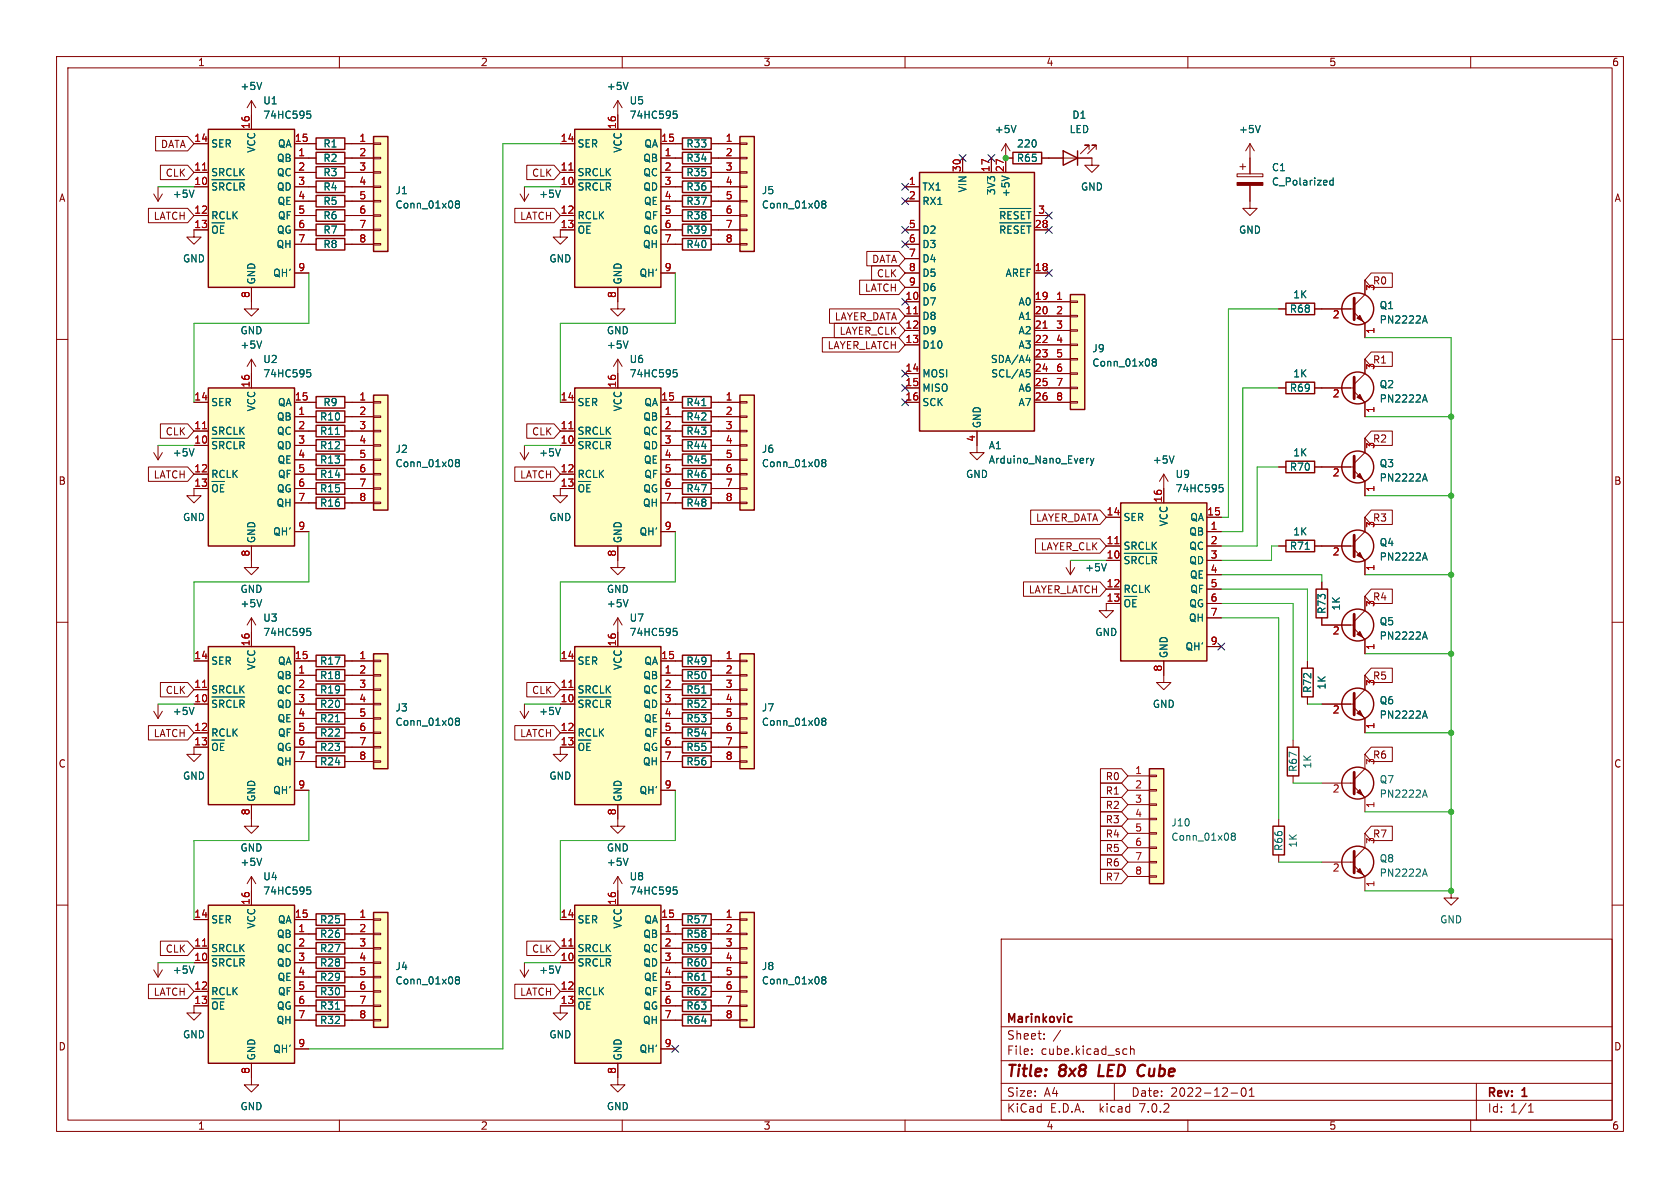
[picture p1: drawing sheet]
<svg xmlns="http://www.w3.org/2000/svg" width="297mm" height="210mm" viewBox="0 0 297 210" stroke-linecap="round" stroke-linejoin="round" font-family="sans-serif">
<defs><g id="words">
<g font-size="2.8" fill="#840000">
<text x="178" y="190.8">Title:</text>
<text x="187.4" y="190.8">8x8</text>
<text x="194.9" y="190.8">LED Cube</text>
</g>
<g font-size="2.1" fill="#840000">
<text x="178" y="183.9">Sheet:</text>
<text x="178" y="181.1">Marinkovic</text>
<text x="186.2" y="183.9">/</text>
<text x="178" y="186.6">File:</text>
<text x="184" y="186.6">cube.kicad_sch</text>
<text x="178" y="196.8">KiCad</text>
<text x="178" y="194">Size:</text>
<text x="184.6" y="194">A4</text>
<text x="185.7" y="196.8">E.D.A.</text>
<text x="194.4" y="196.8">kicad</text>
<text x="200" y="194">Date:</text>
<text x="201.5" y="196.8">7.0.2</text>
<text x="206.9" y="194">2022-12-01</text>
<text x="263" y="194.2">Rev:</text>
<text x="263" y="196.8">Id:</text>
<text x="267" y="196.8">1/1</text>
<text x="269.2" y="194.2">1</text>
</g>
<g font-size="1.8" fill="#840000">
<text x="35" y="11.8">1</text>
<text x="85" y="11.8">2</text>
<text x="135" y="11.8">3</text>
<text x="185" y="11.8">4</text>
<text x="235" y="11.8">5</text>
<text x="285" y="11.8">6</text>
<text x="28.3" y="26.3">DATA</text>
<text x="10.4" y="35.8">A</text>
<text x="29.2" y="31.4">CLK</text>
<text x="93.9" y="31.4">CLK</text>
<text x="285.4" y="35.8">A</text>
<text x="27" y="39">LATCH</text>
<text x="91.8" y="39">LATCH</text>
<text x="154" y="46.6">DATA</text>
<text x="152.8" y="51.7">LATCH</text>
<text x="154.9" y="49.2">CLK</text>
<text x="242.7" y="50.4">R0</text>
<text x="147.5" y="56.8">LAYER_DATA</text>
<text x="148.3" y="59.3">LAYER_CLK</text>
<text x="146.2" y="61.9">LAYER_LATCH</text>
<text x="242.7" y="64.4">R1</text>
<text x="29.2" y="77.1">CLK</text>
<text x="93.9" y="77.1">CLK</text>
<text x="242.7" y="78.4">R2</text>
<text x="10.3" y="85.8">B</text>
<text x="27" y="84.7">LATCH</text>
<text x="91.8" y="84.7">LATCH</text>
<text x="285.3" y="85.8">B</text>
<text x="183" y="92.4">LAYER_DATA</text>
<text x="242.7" y="92.4">R3</text>
<text x="183.9" y="97.4">LAYER_CLK</text>
<text x="181.7" y="105.1">LAYER_LATCH</text>
<text x="242.7" y="106.3">R4</text>
<text x="29.2" y="122.8">CLK</text>
<text x="93.9" y="122.8">CLK</text>
<text x="242.7" y="120.3">R5</text>
<text x="27" y="130.5">LATCH</text>
<text x="91.8" y="130.5">LATCH</text>
<text x="10.3" y="135.8">C</text>
<text x="242.7" y="134.3">R6</text>
<text x="285.3" y="135.8">C</text>
<text x="195.4" y="143.2">R2</text>
<text x="195.4" y="138.1">R0</text>
<text x="195.4" y="140.6">R1</text>
<text x="195.4" y="148.2">R4</text>
<text x="195.4" y="145.7">R3</text>
<text x="242.7" y="148.2">R7</text>
<text x="195.4" y="155.9">R7</text>
<text x="195.4" y="153.3">R6</text>
<text x="195.4" y="150.8">R5</text>
<text x="29.2" y="168.6">CLK</text>
<text x="93.9" y="168.6">CLK</text>
<text x="27" y="176.2">LATCH</text>
<text x="91.8" y="176.2">LATCH</text>
<text x="10.3" y="185.8">D</text>
<text x="285.3" y="185.8">D</text>
<text x="35" y="199.8">1</text>
<text x="85" y="199.8">2</text>
<text x="135" y="199.8">3</text>
<text x="185" y="199.8">4</text>
<text x="235" y="199.8">5</text>
<text x="285" y="199.8">6</text>
</g>
<g font-size="1.8" fill="#006464">
<text x="42.5" y="16.1">+5V</text>
<text x="107.2" y="16.1">+5V</text>
<text x="46.5" y="18.6">U1</text>
<text x="46.5" y="21.1">74HC595</text>
<text x="111.2" y="18.6">U5</text>
<text x="111.2" y="21.1">74HC595</text>
<text x="175.8" y="23.7">+5V</text>
<text x="189" y="23.7">LED</text>
<text x="189.5" y="21.1">D1</text>
<text x="219" y="23.7">+5V</text>
<text x="37.3" y="26.2">SER</text>
<text x="45.3" y="27.1" transform="rotate(-90 45.3 27.1)">VCC</text>
<text x="48.8" y="28.8">QB</text>
<text x="49" y="26.2">QA</text>
<text x="57.1" y="26.2">R1</text>
<text x="57.1" y="28.8">R2</text>
<text x="102.1" y="26.2">SER</text>
<text x="110" y="27.1" transform="rotate(-90 110 27.1)">VCC</text>
<text x="113.6" y="28.8">QB</text>
<text x="113.8" y="26.2">QA</text>
<text x="121.3" y="26.2">R33</text>
<text x="121.3" y="28.8">R34</text>
<text x="179.7" y="28.8">R65</text>
<text x="179.7" y="26.2">220</text>
<text x="30.5" y="35.1">+5V</text>
<text x="37.3" y="34.5">~{SRCLR}</text>
<text x="37.3" y="31.3">SRCLK</text>
<text x="48.8" y="31.3">QC</text>
<text x="48.8" y="33.8">QD</text>
<text x="57.1" y="33.8">R4</text>
<text x="57.1" y="31.3">R3</text>
<text x="69.9" y="34.5">J1</text>
<text x="95.3" y="35.1">+5V</text>
<text x="102.1" y="34.5">~{SRCLR}</text>
<text x="102.1" y="31.3">SRCLK</text>
<text x="113.6" y="31.3">QC</text>
<text x="113.6" y="33.8">QD</text>
<text x="121.3" y="31.3">R35</text>
<text x="121.3" y="33.8">R36</text>
<text x="134.6" y="34.5">J5</text>
<text x="163.1" y="33.8">TX1</text>
<text x="171" y="34.1" transform="rotate(-90 171 34.1)">VIN</text>
<text x="176.1" y="34.6" transform="rotate(-90 176.1 34.6)">3V3</text>
<text x="178.6" y="35" transform="rotate(-90 178.6 35)">+5V</text>
<text x="191" y="33.8">GND</text>
<text x="224.8" y="30.4">C1</text>
<text x="224.8" y="33">C_Polarized</text>
<text x="37.3" y="38.9">RCLK</text>
<text x="48.8" y="41.5">QG</text>
<text x="49" y="36.4">QE</text>
<text x="49" y="38.9">QF</text>
<text x="57.1" y="36.4">R5</text>
<text x="57.1" y="41.5">R7</text>
<text x="57.1" y="38.9">R6</text>
<text x="69.9" y="37">Conn_01x08</text>
<text x="102.1" y="38.9">RCLK</text>
<text x="113.6" y="41.5">QG</text>
<text x="113.7" y="36.4">QE</text>
<text x="113.8" y="38.9">QF</text>
<text x="121.3" y="38.9">R38</text>
<text x="121.3" y="41.5">R39</text>
<text x="121.3" y="36.4">R37</text>
<text x="134.6" y="37">Conn_01x08</text>
<text x="163.1" y="36.4">RX1</text>
<text x="163.1" y="41.5">D2</text>
<text x="176.5" y="39.5">~{RESET}</text>
<text x="219" y="41.5">GND</text>
<text x="32.3" y="46.5">GND</text>
<text x="37.3" y="42.1">~{OE}</text>
<text x="48.8" y="44">QH</text>
<text x="57.1" y="44">R8</text>
<text x="97.1" y="46.5">GND</text>
<text x="102.1" y="42.1">~{OE}</text>
<text x="113.5" y="44">QH</text>
<text x="121.3" y="44">R40</text>
<text x="163.1" y="44">D3</text>
<text x="163.1" y="46.5">D4</text>
<text x="176.5" y="42.1">~{RESET}</text>
<text x="45.3" y="50.3" transform="rotate(-90 45.3 50.3)">GND</text>
<text x="48.2" y="49.1">QH'</text>
<text x="110" y="50.3" transform="rotate(-90 110 50.3)">GND</text>
<text x="112.9" y="49.1">QH'</text>
<text x="163.1" y="49.1">D5</text>
<text x="163.1" y="51.6">D6</text>
<text x="177.6" y="49.1">AREF</text>
<text x="228.6" y="52.9">1K</text>
<text x="42.5" y="59.2">GND</text>
<text x="107.2" y="59.2">GND</text>
<text x="163.1" y="54.2">D7</text>
<text x="163.1" y="56.7">D8</text>
<text x="163.1" y="59.2">D9</text>
<text x="179.9" y="54.2">A0</text>
<text x="179.9" y="56.7">A1</text>
<text x="179.9" y="59.2">A2</text>
<text x="228" y="55.4">R68</text>
<text x="243.8" y="54.8">Q1</text>
<text x="243.8" y="57.3">PN2222A</text>
<text x="42.5" y="61.8">+5V</text>
<text x="46.5" y="64.3">U2</text>
<text x="107.2" y="61.8">+5V</text>
<text x="111.2" y="64.3">U6</text>
<text x="163.1" y="61.8">D10</text>
<text x="175" y="64.3">SDA/A4</text>
<text x="179.9" y="61.8">A3</text>
<text x="193" y="62.4">J9</text>
<text x="193" y="65">Conn_01x08</text>
<text x="37.3" y="71.9">SER</text>
<text x="46.5" y="66.9">74HC595</text>
<text x="49" y="71.9">QA</text>
<text x="57.1" y="71.9">R9</text>
<text x="102.1" y="71.9">SER</text>
<text x="111.2" y="66.9">74HC595</text>
<text x="113.8" y="71.9">QA</text>
<text x="121.3" y="71.9">R41</text>
<text x="163.1" y="66.9">MOSI</text>
<text x="163.1" y="69.4">MISO</text>
<text x="163.1" y="71.9">SCK</text>
<text x="175.1" y="66.9">SCL/A5</text>
<text x="179.9" y="69.4">A6</text>
<text x="179.9" y="71.9">A7</text>
<text x="228" y="69.4">R69</text>
<text x="228.6" y="66.9">1K</text>
<text x="243.8" y="68.8">Q2</text>
<text x="243.8" y="71.3">PN2222A</text>
<text x="37.3" y="77">SRCLK</text>
<text x="45.3" y="72.8" transform="rotate(-90 45.3 72.8)">VCC</text>
<text x="48.8" y="74.5">QB</text>
<text x="48.8" y="77">QC</text>
<text x="56.5" y="77">R11</text>
<text x="56.5" y="74.5">R10</text>
<text x="102.1" y="77">SRCLK</text>
<text x="110" y="72.8" transform="rotate(-90 110 72.8)">VCC</text>
<text x="113.6" y="74.5">QB</text>
<text x="113.6" y="77">QC</text>
<text x="121.3" y="74.5">R42</text>
<text x="121.3" y="77">R43</text>
<text x="173.5" y="75.7" transform="rotate(-90 173.5 75.7)">GND</text>
<text x="30.5" y="80.8">+5V</text>
<text x="37.3" y="80.2">~{SRCLR}</text>
<text x="48.8" y="79.6">QD</text>
<text x="49" y="82.1">QE</text>
<text x="56.5" y="82.1">R13</text>
<text x="56.5" y="79.6">R12</text>
<text x="69.9" y="80.2">J2</text>
<text x="69.9" y="82.7">Conn_01x08</text>
<text x="95.3" y="80.8">+5V</text>
<text x="102.1" y="80.2">~{SRCLR}</text>
<text x="113.6" y="79.6">QD</text>
<text x="113.7" y="82.1">QE</text>
<text x="121.3" y="82.1">R45</text>
<text x="121.3" y="79.6">R44</text>
<text x="134.6" y="80.2">J6</text>
<text x="134.6" y="82.7">Conn_01x08</text>
<text x="174.7" y="79.6">A1</text>
<text x="174.7" y="82.1">Arduino_Nano_Every</text>
<text x="203.7" y="82.1">+5V</text>
<text x="228" y="83.4">R70</text>
<text x="228.6" y="80.8">1K</text>
<text x="243.8" y="82.7">Q3</text>
<text x="37.3" y="84.6">RCLK</text>
<text x="37.3" y="87.8">~{OE}</text>
<text x="48.8" y="89.7">QH</text>
<text x="48.8" y="87.2">QG</text>
<text x="49" y="84.6">QF</text>
<text x="56.5" y="89.7">R16</text>
<text x="56.5" y="84.6">R14</text>
<text x="56.5" y="87.2">R15</text>
<text x="102.1" y="84.6">RCLK</text>
<text x="102.1" y="87.8">~{OE}</text>
<text x="113.5" y="89.7">QH</text>
<text x="113.6" y="87.2">QG</text>
<text x="113.8" y="84.6">QF</text>
<text x="121.3" y="89.7">R48</text>
<text x="121.3" y="84.6">R46</text>
<text x="121.3" y="87.2">R47</text>
<text x="170.7" y="84.6">GND</text>
<text x="207.8" y="84.6">U9</text>
<text x="207.8" y="87.2">74HC595</text>
<text x="243.8" y="85.3">PN2222A</text>
<text x="32.3" y="92.3">GND</text>
<text x="48.2" y="94.8">QH'</text>
<text x="97.1" y="92.3">GND</text>
<text x="112.9" y="94.8">QH'</text>
<text x="198.6" y="92.3">SER</text>
<text x="206.6" y="93.2" transform="rotate(-90 206.6 93.2)">VCC</text>
<text x="210.1" y="94.8">QB</text>
<text x="210.3" y="92.3">QA</text>
<text x="228.6" y="94.8">1K</text>
<text x="45.3" y="96" transform="rotate(-90 45.3 96)">GND</text>
<text x="110" y="96" transform="rotate(-90 110 96)">GND</text>
<text x="191.8" y="101.2">+5V</text>
<text x="198.6" y="100.5">~{SRCLR}</text>
<text x="198.6" y="97.3">SRCLK</text>
<text x="210.1" y="97.3">QC</text>
<text x="210.1" y="99.9">QD</text>
<text x="228" y="97.3">R71</text>
<text x="243.8" y="96.7">Q4</text>
<text x="243.8" y="99.3">PN2222A</text>
<text x="42.5" y="107.5">+5V</text>
<text x="42.5" y="105">GND</text>
<text x="107.2" y="107.5">+5V</text>
<text x="107.2" y="105">GND</text>
<text x="198.6" y="105">RCLK</text>
<text x="210.1" y="107.5">QG</text>
<text x="210.2" y="102.4">QE</text>
<text x="210.3" y="105">QF</text>
<text x="237" y="108" transform="rotate(-90 237 108)">1K</text>
<text x="46.5" y="110">U3</text>
<text x="46.5" y="112.6">74HC595</text>
<text x="111.2" y="110">U7</text>
<text x="111.2" y="112.6">74HC595</text>
<text x="193.6" y="112.6">GND</text>
<text x="198.6" y="108.1">~{OE}</text>
<text x="210.1" y="110">QH</text>
<text x="234.5" y="108.6" transform="rotate(-90 234.5 108.6)">R73</text>
<text x="243.8" y="110.7">Q5</text>
<text x="243.8" y="113.2">PN2222A</text>
<text x="37.3" y="117.7">SER</text>
<text x="45.3" y="118.6" transform="rotate(-90 45.3 118.6)">VCC</text>
<text x="49" y="117.7">QA</text>
<text x="56.5" y="117.7">R17</text>
<text x="102.1" y="117.7">SER</text>
<text x="110" y="118.6" transform="rotate(-90 110 118.6)">VCC</text>
<text x="113.8" y="117.7">QA</text>
<text x="121.3" y="117.7">R49</text>
<text x="206.6" y="116.3" transform="rotate(-90 206.6 116.3)">GND</text>
<text x="209.5" y="115.1">QH'</text>
<text x="37.3" y="125.9">~{SRCLR}</text>
<text x="37.3" y="122.7">SRCLK</text>
<text x="48.8" y="120.2">QB</text>
<text x="48.8" y="122.7">QC</text>
<text x="48.8" y="125.3">QD</text>
<text x="56.5" y="122.7">R19</text>
<text x="56.5" y="120.2">R18</text>
<text x="56.5" y="125.3">R20</text>
<text x="69.9" y="125.9">J3</text>
<text x="102.1" y="125.9">~{SRCLR}</text>
<text x="102.1" y="122.7">SRCLK</text>
<text x="113.6" y="120.2">QB</text>
<text x="113.6" y="122.7">QC</text>
<text x="113.6" y="125.3">QD</text>
<text x="121.3" y="122.7">R51</text>
<text x="121.3" y="120.2">R50</text>
<text x="121.3" y="125.3">R52</text>
<text x="134.6" y="125.9">J7</text>
<text x="203.7" y="125.3">GND</text>
<text x="232" y="122.6" transform="rotate(-90 232 122.6)">R72</text>
<text x="234.5" y="122" transform="rotate(-90 234.5 122)">1K</text>
<text x="243.8" y="124.7">Q6</text>
<text x="30.5" y="126.6">+5V</text>
<text x="37.3" y="130.4">RCLK</text>
<text x="49" y="127.8">QE</text>
<text x="49" y="130.4">QF</text>
<text x="56.5" y="130.4">R22</text>
<text x="56.5" y="127.8">R21</text>
<text x="69.9" y="128.5">Conn_01x08</text>
<text x="95.3" y="126.6">+5V</text>
<text x="102.1" y="130.4">RCLK</text>
<text x="113.7" y="127.8">QE</text>
<text x="113.8" y="130.4">QF</text>
<text x="121.3" y="127.8">R53</text>
<text x="121.3" y="130.4">R54</text>
<text x="134.6" y="128.5">Conn_01x08</text>
<text x="243.8" y="127.2">PN2222A</text>
<text x="32.3" y="138">GND</text>
<text x="37.3" y="133.5">~{OE}</text>
<text x="48.8" y="135.4">QH</text>
<text x="48.8" y="132.9">QG</text>
<text x="56.5" y="135.4">R24</text>
<text x="56.5" y="132.9">R23</text>
<text x="97.1" y="138">GND</text>
<text x="102.1" y="133.5">~{OE}</text>
<text x="113.5" y="135.4">QH</text>
<text x="113.6" y="132.9">QG</text>
<text x="121.3" y="135.4">R56</text>
<text x="121.3" y="132.9">R55</text>
<text x="229.4" y="136.5" transform="rotate(-90 229.4 136.5)">R67</text>
<text x="232" y="135.9" transform="rotate(-90 232 135.9)">1K</text>
<text x="45.3" y="141.7" transform="rotate(-90 45.3 141.7)">GND</text>
<text x="48.2" y="140.5">QH'</text>
<text x="110" y="141.7" transform="rotate(-90 110 141.7)">GND</text>
<text x="112.9" y="140.5">QH'</text>
<text x="243.8" y="138.6">Q7</text>
<text x="243.8" y="141.2">PN2222A</text>
<text x="207" y="146.2">J10</text>
<text x="207" y="148.8">Conn_01x08</text>
<text x="229.4" y="149.9" transform="rotate(-90 229.4 149.9)">1K</text>
<text x="42.5" y="150.7">GND</text>
<text x="42.5" y="153.2">+5V</text>
<text x="46.5" y="155.8">U4</text>
<text x="107.2" y="150.7">GND</text>
<text x="107.2" y="153.2">+5V</text>
<text x="111.2" y="155.8">U8</text>
<text x="226.9" y="150.5" transform="rotate(-90 226.9 150.5)">R66</text>
<text x="243.8" y="152.6">Q8</text>
<text x="243.8" y="155.1">PN2222A</text>
<text x="46.5" y="158.3">74HC595</text>
<text x="111.2" y="158.3">74HC595</text>
<text x="37.3" y="163.4">SER</text>
<text x="45.3" y="164.3" transform="rotate(-90 45.3 164.3)">VCC</text>
<text x="48.8" y="165.9">QB</text>
<text x="49" y="163.4">QA</text>
<text x="56.5" y="165.9">R26</text>
<text x="56.5" y="163.4">R25</text>
<text x="102.1" y="163.4">SER</text>
<text x="110" y="164.3" transform="rotate(-90 110 164.3)">VCC</text>
<text x="113.6" y="165.9">QB</text>
<text x="113.8" y="163.4">QA</text>
<text x="121.3" y="163.4">R57</text>
<text x="121.3" y="165.9">R58</text>
<text x="254.5" y="163.4">GND</text>
<text x="30.5" y="172.3">+5V</text>
<text x="37.3" y="171.6">~{SRCLR}</text>
<text x="37.3" y="168.5">SRCLK</text>
<text x="48.8" y="168.5">QC</text>
<text x="48.8" y="171">QD</text>
<text x="49" y="173.5">QE</text>
<text x="56.5" y="168.5">R27</text>
<text x="56.5" y="171">R28</text>
<text x="56.5" y="173.5">R29</text>
<text x="69.9" y="171.6">J4</text>
<text x="95.3" y="172.3">+5V</text>
<text x="102.1" y="171.6">~{SRCLR}</text>
<text x="102.1" y="168.5">SRCLK</text>
<text x="113.6" y="168.5">QC</text>
<text x="113.6" y="171">QD</text>
<text x="113.7" y="173.5">QE</text>
<text x="121.3" y="173.5">R61</text>
<text x="121.3" y="171">R60</text>
<text x="121.3" y="168.5">R59</text>
<text x="134.6" y="171.6">J8</text>
<text x="37.3" y="176.1">RCLK</text>
<text x="37.3" y="179.2">~{OE}</text>
<text x="48.8" y="178.6">QG</text>
<text x="49" y="176.1">QF</text>
<text x="56.5" y="176.1">R30</text>
<text x="56.5" y="178.6">R31</text>
<text x="69.9" y="174.2">Conn_01x08</text>
<text x="102.1" y="176.1">RCLK</text>
<text x="102.1" y="179.2">~{OE}</text>
<text x="113.6" y="178.6">QG</text>
<text x="113.8" y="176.1">QF</text>
<text x="121.3" y="176.1">R62</text>
<text x="121.3" y="178.6">R63</text>
<text x="134.6" y="174.2">Conn_01x08</text>
<text x="32.3" y="183.7">GND</text>
<text x="48.8" y="181.2">QH</text>
<text x="56.5" y="181.2">R32</text>
<text x="97.1" y="183.7">GND</text>
<text x="113.5" y="181.2">QH</text>
<text x="121.3" y="181.2">R64</text>
<text x="45.3" y="187.5" transform="rotate(-90 45.3 187.5)">GND</text>
<text x="48.2" y="186.2">QH'</text>
<text x="110" y="187.5" transform="rotate(-90 110 187.5)">GND</text>
<text x="112.9" y="186.2">QH'</text>
<text x="42.5" y="196.4">GND</text>
<text x="107.2" y="196.4">GND</text>
</g>
<g font-size="1.8" fill="#a90000">
<text x="44.2" y="22.9" transform="rotate(-90 44.2 22.9)">16</text>
<text x="109" y="22.9" transform="rotate(-90 109 22.9)">16</text>
<text x="34.3" y="25.1">14</text>
<text x="52.1" y="25.1">15</text>
<text x="52.7" y="27.7">1</text>
<text x="63.5" y="25.1">1</text>
<text x="63.5" y="27.7">2</text>
<text x="99.1" y="25.1">14</text>
<text x="116.8" y="25.1">15</text>
<text x="117.4" y="27.7">1</text>
<text x="128.2" y="25.1">1</text>
<text x="128.2" y="27.7">2</text>
<text x="34.3" y="32.8">10</text>
<text x="34.3" y="30.2">11</text>
<text x="52.7" y="30.2">2</text>
<text x="52.7" y="32.8">3</text>
<text x="52.7" y="35.3">4</text>
<text x="63.5" y="30.2">3</text>
<text x="63.5" y="32.8">4</text>
<text x="63.5" y="35.3">5</text>
<text x="99.1" y="32.8">10</text>
<text x="99.1" y="30.2">11</text>
<text x="117.4" y="30.2">2</text>
<text x="117.4" y="32.8">3</text>
<text x="117.4" y="35.3">4</text>
<text x="128.2" y="30.2">3</text>
<text x="128.2" y="32.8">4</text>
<text x="128.2" y="35.3">5</text>
<text x="160.6" y="32.8">1</text>
<text x="160.6" y="35.3">2</text>
<text x="169.9" y="30.5" transform="rotate(-90 169.9 30.5)">30</text>
<text x="175" y="30.5" transform="rotate(-90 175 30.5)">17</text>
<text x="177.5" y="30.5" transform="rotate(-90 177.5 30.5)">27</text>
<text x="34.3" y="37.8">12</text>
<text x="34.3" y="40.4">13</text>
<text x="52.7" y="37.8">5</text>
<text x="52.7" y="40.4">6</text>
<text x="63.5" y="37.8">6</text>
<text x="63.5" y="40.4">7</text>
<text x="99.1" y="37.8">12</text>
<text x="99.1" y="40.4">13</text>
<text x="117.4" y="37.8">5</text>
<text x="117.4" y="40.4">6</text>
<text x="128.2" y="37.8">6</text>
<text x="128.2" y="40.4">7</text>
<text x="160.6" y="40.4">5</text>
<text x="182.9" y="40.4">28</text>
<text x="183.5" y="37.8">3</text>
<text x="52.7" y="42.9">7</text>
<text x="63.5" y="42.9">8</text>
<text x="117.4" y="42.9">7</text>
<text x="128.2" y="42.9">8</text>
<text x="160.6" y="42.9">6</text>
<text x="160.6" y="45.5">7</text>
<text x="44.2" y="52.7" transform="rotate(-90 44.2 52.7)">8</text>
<text x="52.7" y="48">9</text>
<text x="109" y="52.7" transform="rotate(-90 109 52.7)">8</text>
<text x="117.4" y="48">9</text>
<text x="160" y="53.1">10</text>
<text x="160.6" y="48">8</text>
<text x="160.6" y="50.5">9</text>
<text x="182.9" y="48">18</text>
<text x="182.9" y="53.1">19</text>
<text x="186.7" y="53.1">1</text>
<text x="243.2" y="51.5" transform="rotate(-90 243.2 51.5)">3</text>
<text x="160" y="55.6">11</text>
<text x="160" y="58.2">12</text>
<text x="182.9" y="55.6">20</text>
<text x="182.9" y="58.2">21</text>
<text x="186.7" y="55.6">2</text>
<text x="186.7" y="58.2">3</text>
<text x="235.6" y="56.5">2</text>
<text x="243.2" y="59.1" transform="rotate(-90 243.2 59.1)">1</text>
<text x="160" y="60.7">13</text>
<text x="160" y="65.8">14</text>
<text x="182.9" y="60.7">22</text>
<text x="182.9" y="63.2">23</text>
<text x="182.9" y="65.8">24</text>
<text x="186.7" y="60.7">4</text>
<text x="186.7" y="63.2">5</text>
<text x="186.7" y="65.8">6</text>
<text x="243.2" y="65.4" transform="rotate(-90 243.2 65.4)">3</text>
<text x="34.3" y="70.9">14</text>
<text x="44.2" y="68.6" transform="rotate(-90 44.2 68.6)">16</text>
<text x="52.1" y="70.9">15</text>
<text x="63.5" y="70.9">1</text>
<text x="99.1" y="70.9">14</text>
<text x="109" y="68.6" transform="rotate(-90 109 68.6)">16</text>
<text x="116.8" y="70.9">15</text>
<text x="128.2" y="70.9">1</text>
<text x="160" y="68.3">15</text>
<text x="160" y="70.9">16</text>
<text x="182.9" y="68.3">25</text>
<text x="182.9" y="70.9">26</text>
<text x="186.7" y="68.3">7</text>
<text x="186.7" y="70.9">8</text>
<text x="235.6" y="70.5">2</text>
<text x="34.3" y="75.9">11</text>
<text x="52.7" y="73.4">1</text>
<text x="52.7" y="75.9">2</text>
<text x="63.5" y="73.4">2</text>
<text x="63.5" y="75.9">3</text>
<text x="99.1" y="75.9">11</text>
<text x="117.4" y="73.4">1</text>
<text x="117.4" y="75.9">2</text>
<text x="128.2" y="73.4">2</text>
<text x="128.2" y="75.9">3</text>
<text x="243.2" y="73.1" transform="rotate(-90 243.2 73.1)">1</text>
<text x="34.3" y="78.5">10</text>
<text x="34.3" y="83.6">12</text>
<text x="52.7" y="78.5">3</text>
<text x="52.7" y="81">4</text>
<text x="52.7" y="83.6">5</text>
<text x="63.5" y="78.5">4</text>
<text x="63.5" y="81">5</text>
<text x="63.5" y="83.6">6</text>
<text x="99.1" y="78.5">10</text>
<text x="99.1" y="83.6">12</text>
<text x="117.4" y="78.5">3</text>
<text x="117.4" y="81">4</text>
<text x="117.4" y="83.6">5</text>
<text x="128.2" y="78.5">4</text>
<text x="128.2" y="81">5</text>
<text x="128.2" y="83.6">6</text>
<text x="172.5" y="78.1" transform="rotate(-90 172.5 78.1)">4</text>
<text x="243.2" y="79.4" transform="rotate(-90 243.2 79.4)">3</text>
<text x="34.3" y="86.1">13</text>
<text x="52.7" y="86.1">6</text>
<text x="52.7" y="88.6">7</text>
<text x="63.5" y="86.1">7</text>
<text x="63.5" y="88.6">8</text>
<text x="99.1" y="86.1">13</text>
<text x="117.4" y="86.1">6</text>
<text x="117.4" y="88.6">7</text>
<text x="128.2" y="86.1">7</text>
<text x="128.2" y="88.6">8</text>
<text x="205.5" y="88.9" transform="rotate(-90 205.5 88.9)">16</text>
<text x="235.6" y="84.5">2</text>
<text x="243.2" y="87" transform="rotate(-90 243.2 87)">1</text>
<text x="52.7" y="93.7">9</text>
<text x="117.4" y="93.7">9</text>
<text x="195.6" y="91.2">14</text>
<text x="213.4" y="91.2">15</text>
<text x="214" y="93.7">1</text>
<text x="243.2" y="93.4" transform="rotate(-90 243.2 93.4)">3</text>
<text x="44.2" y="98.5" transform="rotate(-90 44.2 98.5)">8</text>
<text x="109" y="98.5" transform="rotate(-90 109 98.5)">8</text>
<text x="195.6" y="98.8">10</text>
<text x="195.6" y="96.3">11</text>
<text x="214" y="96.3">2</text>
<text x="214" y="98.8">3</text>
<text x="214" y="101.3">4</text>
<text x="235.6" y="98.4">2</text>
<text x="243.2" y="101" transform="rotate(-90 243.2 101)">1</text>
<text x="195.6" y="103.9">12</text>
<text x="195.6" y="106.4">13</text>
<text x="214" y="103.9">5</text>
<text x="214" y="106.4">6</text>
<text x="243.2" y="107.3" transform="rotate(-90 243.2 107.3)">3</text>
<text x="214" y="109">7</text>
<text x="235.6" y="112.4">2</text>
<text x="34.3" y="116.6">14</text>
<text x="44.2" y="114.3" transform="rotate(-90 44.2 114.3)">16</text>
<text x="52.1" y="116.6">15</text>
<text x="52.7" y="119.1">1</text>
<text x="63.5" y="116.6">1</text>
<text x="63.5" y="119.1">2</text>
<text x="99.1" y="116.6">14</text>
<text x="109" y="114.3" transform="rotate(-90 109 114.3)">16</text>
<text x="116.8" y="116.6">15</text>
<text x="117.4" y="119.1">1</text>
<text x="128.2" y="116.6">1</text>
<text x="128.2" y="119.1">2</text>
<text x="205.5" y="118.8" transform="rotate(-90 205.5 118.8)">8</text>
<text x="214" y="114">9</text>
<text x="243.2" y="115" transform="rotate(-90 243.2 115)">1</text>
<text x="34.3" y="124.2">10</text>
<text x="34.3" y="121.7">11</text>
<text x="52.7" y="121.7">2</text>
<text x="52.7" y="124.2">3</text>
<text x="63.5" y="121.7">3</text>
<text x="63.5" y="124.2">4</text>
<text x="99.1" y="124.2">10</text>
<text x="99.1" y="121.7">11</text>
<text x="117.4" y="121.7">2</text>
<text x="117.4" y="124.2">3</text>
<text x="128.2" y="121.7">3</text>
<text x="128.2" y="124.2">4</text>
<text x="243.2" y="121.3" transform="rotate(-90 243.2 121.3)">3</text>
<text x="34.3" y="129.3">12</text>
<text x="34.3" y="131.8">13</text>
<text x="52.7" y="126.7">4</text>
<text x="52.7" y="129.3">5</text>
<text x="52.7" y="131.8">6</text>
<text x="63.5" y="126.7">5</text>
<text x="63.5" y="129.3">6</text>
<text x="63.5" y="131.8">7</text>
<text x="99.1" y="129.3">12</text>
<text x="99.1" y="131.8">13</text>
<text x="117.4" y="126.7">4</text>
<text x="117.4" y="129.3">5</text>
<text x="117.4" y="131.8">6</text>
<text x="128.2" y="126.7">5</text>
<text x="128.2" y="129.3">6</text>
<text x="128.2" y="131.8">7</text>
<text x="235.6" y="126.4">2</text>
<text x="243.2" y="128.9" transform="rotate(-90 243.2 128.9)">1</text>
<text x="52.7" y="134.4">7</text>
<text x="63.5" y="134.4">8</text>
<text x="117.4" y="134.4">7</text>
<text x="128.2" y="134.4">8</text>
<text x="200.6" y="136.9">1</text>
<text x="243.2" y="135.3" transform="rotate(-90 243.2 135.3)">3</text>
<text x="52.7" y="139.4">9</text>
<text x="117.4" y="139.4">9</text>
<text x="200.6" y="139.4">2</text>
<text x="200.6" y="142">3</text>
<text x="235.6" y="140.3">2</text>
<text x="243.2" y="142.9" transform="rotate(-90 243.2 142.9)">1</text>
<text x="44.2" y="144.2" transform="rotate(-90 44.2 144.2)">8</text>
<text x="109" y="144.2" transform="rotate(-90 109 144.2)">8</text>
<text x="200.6" y="144.5">4</text>
<text x="200.6" y="147.1">5</text>
<text x="200.6" y="149.6">6</text>
<text x="243.2" y="149.3" transform="rotate(-90 243.2 149.3)">3</text>
<text x="200.6" y="152.1">7</text>
<text x="200.6" y="154.7">8</text>
<text x="235.6" y="154.3">2</text>
<text x="44.2" y="160" transform="rotate(-90 44.2 160)">16</text>
<text x="109" y="160" transform="rotate(-90 109 160)">16</text>
<text x="243.2" y="156.9" transform="rotate(-90 243.2 156.9)">1</text>
<text x="34.3" y="167.4">11</text>
<text x="34.3" y="162.3">14</text>
<text x="52.1" y="162.3">15</text>
<text x="52.7" y="164.8">1</text>
<text x="52.7" y="167.4">2</text>
<text x="63.5" y="162.3">1</text>
<text x="63.5" y="164.8">2</text>
<text x="63.5" y="167.4">3</text>
<text x="99.1" y="167.4">11</text>
<text x="99.1" y="162.3">14</text>
<text x="116.8" y="162.3">15</text>
<text x="117.4" y="164.8">1</text>
<text x="117.4" y="167.4">2</text>
<text x="128.2" y="162.3">1</text>
<text x="128.2" y="164.8">2</text>
<text x="128.2" y="167.4">3</text>
<text x="34.3" y="169.9">10</text>
<text x="52.7" y="169.9">3</text>
<text x="52.7" y="172.5">4</text>
<text x="63.5" y="169.9">4</text>
<text x="63.5" y="172.5">5</text>
<text x="99.1" y="169.9">10</text>
<text x="117.4" y="169.9">3</text>
<text x="117.4" y="172.5">4</text>
<text x="128.2" y="169.9">4</text>
<text x="128.2" y="172.5">5</text>
<text x="34.3" y="175">12</text>
<text x="34.3" y="177.5">13</text>
<text x="52.7" y="175">5</text>
<text x="52.7" y="177.5">6</text>
<text x="63.5" y="175">6</text>
<text x="63.5" y="177.5">7</text>
<text x="99.1" y="175">12</text>
<text x="99.1" y="177.5">13</text>
<text x="117.4" y="175">5</text>
<text x="117.4" y="177.5">6</text>
<text x="128.2" y="175">6</text>
<text x="128.2" y="177.5">7</text>
<text x="52.7" y="180.1">7</text>
<text x="52.7" y="185.2">9</text>
<text x="63.5" y="180.1">8</text>
<text x="117.4" y="180.1">7</text>
<text x="117.4" y="185.2">9</text>
<text x="128.2" y="180.1">8</text>
<text x="44.2" y="189.9" transform="rotate(-90 44.2 189.9)">8</text>
<text x="109" y="189.9" transform="rotate(-90 109 189.9)">8</text>
</g>
</g></defs>
<g fill="none" stroke="#840000" stroke-width=".18">
<path d="M10 10h277v190h-277zM12 12h273v186h-273zM44.4 17.8v5.1M44.4 17.8l-.7 1.3M44.4 17.8l.8 1.3M60 10v2M109.2 17.8v5.1M109.2 17.8l-.7 1.3M109.2 17.8l.8 1.3M110 10v2M160 10v2M210 10v2"/>
<path d="M260 10v2M26.2 36.8h7l1.1 1.3-1.1 1.3h-7zM27.2 34.3l.7 1.3M27.5 24.1h5.7l1.1 1.3-1.1 1.3h-5.7zM27.9 33v2.6M28.4 29.2h4.8l1.1 1.3-1.1 1.3h-4.8zM28.7 34.3l-.8 1.3M34.3 25.4h2.5M34.3 30.5h2.5M34.3 33h2.5M34.3 38.1h2.5M52.1 35.6h3.8"/>
<path d="M52.1 25.4h3.8M52.1 27.9h3.8M52.1 30.5h3.8M52.1 33h3.8M52.1 38.1h3.8M61 35.6h5M61 25.4h5M61 27.9h5M61 30.5h5M61 33h5M61 38.1h5M66 38h1.3v.2h-1.3z"/>
<path d="M66 35.4h1.3v.3h-1.3zM66 32.9h1.3v.2h-1.3zM66 30.4h1.3v.2h-1.3zM66 27.8h1.3v.3h-1.3zM66 25.3h1.3v.2h-1.3zM91 36.8h6.9l1.2 1.3-1.2 1.3h-6.9zM91.9 34.3l.8 1.3M92.7 33v2.6M93.1 29.2h4.8l1.2 1.3-1.2 1.3h-4.8zM93.5 34.3l-.8 1.3M99.1 25.4h2.5M99.1 30.5h2.5"/>
<path d="M99.1 33h2.5M99.1 38.1h2.5M116.8 35.6h3.8M116.8 25.4h3.8M116.8 27.9h3.8M116.8 30.5h3.8M116.8 33h3.8M116.8 38.1h3.8M125.7 35.6h5.1M125.7 25.4h5.1M125.7 27.9h5.1M125.7 30.5h5.1"/>
<path d="M125.7 33h5.1M125.7 38.1h5.1M130.8 38h1.3v.2h-1.3zM130.8 35.4h1.3v.3h-1.3zM130.8 32.9h1.3v.2h-1.3zM130.8 30.4h1.3v.2h-1.3zM130.8 27.8h1.3v.3h-1.3zM130.8 25.3h1.3v.2h-1.3zM160 35.6h2.6M160 33h2.6M170.2 27.9v2.6M175.3 27.9v2.6"/>
<path d="M177.8 27.9h1.3M177.8 25.4v5.1M177.8 25.4l-.8 1.3M177.8 25.4l.8 1.3M182.9 38.1h2.5M184.1 27.9h8.9v1.3h1.3l-1.3 1.3-1.2-1.3h1.2M192.5 26.4v-.7h-.7h.7l-1.5 1.5M193.8 26.4v-.7h-.8h.8l-1.5 1.5M218.7 30.7h4.6v.5h-4.6zM219.2 29.5h1M219.7 29v1M221 32.8v4h1.2l-1.2 1.3-1.3-1.3h1.3"/>
<path d="M221 25.4l-.8 1.3M221 25.4v5.3M221 25.4l.7 1.3M10 60h2M36.8 40.6h-2.5v1.3h1.3l-1.3 1.3-1.3-1.3h1.3M44.4 50.8v3.8h1.3l-1.3 1.3-1.2-1.3h1.2M52.1 40.6h3.8M52.1 43.2h3.8M52.1 48.3h2.5M61 40.6h5M61 43.2h5M66 43.1h1.3v.2h-1.3z"/>
<path d="M66 40.5h1.3v.3h-1.3zM101.6 40.6h-2.5v1.3h1.2l-1.2 1.3-1.3-1.3h1.3M109.2 50.8v3.8h1.3l-1.3 1.3-1.3-1.3h1.3M116.8 40.6h3.8M116.8 43.2h3.8M116.8 48.3h2.6M125.7 40.6h5.1M125.7 43.2h5.1M130.8 43.1h1.3v.2h-1.3zM130.8 40.5h1.3v.3h-1.3zM145.4 59.7h13.5l1.1 1.3-1.1 1.2h-13.5zM146.6 54.6h12.3l1.1 1.3-1.1 1.3h-12.3z"/>
<path d="M147.5 57.1h11.4l1.1 1.3-1.1 1.3h-11.4zM152 49.5h6.9l1.1 1.3-1.1 1.3h-6.9zM153.2 44.4h5.7l1.1 1.3-1.1 1.3h-5.7zM154.1 47h4.8l1.1 1.3-1.1 1.2h-4.8zM160 40.6h2.6M160 43.2h2.6M160 53.3h2.6M160 55.9h2.6M160 58.4h2.6M160 48.3h2.6M160 45.7h2.6M160 50.8h2.6"/>
<path d="M182.9 40.6h2.5M182.9 53.3h6.3M182.9 55.9h6.3M182.9 58.4h6.3M182.9 48.3h2.5M189.2 58.3h1.3v.2h-1.3zM189.2 55.8h1.3v.2h-1.3zM189.2 53.2h1.3v.3h-1.3zM226.1 54.6h1.2M232.4 54.6h7M239.4 55.2l1.9 2v2.5M240.7 56.5l.5 .5"/>
<path d="M241.3 49.5v2.6l-1.9 1.9M242.4 48.3h3.7v2.5h-3.7l-1.1-1.3zM285 60h2M27.9 78.7v2.6M28.4 74.9h4.8l1.1 1.3-1.1 1.3h-4.8zM34.3 71.1h2.5M34.3 76.2h2.5M34.3 78.7h2.5M44.4 63.5v5.1M44.4 63.5l-.7 1.3M44.4 63.5l.8 1.3M52.1 71.1h3.8"/>
<path d="M52.1 73.7h3.8M52.1 76.2h3.8M52.1 78.7h3.8M61 71.1h5M61 73.7h5M61 76.2h5M61 78.7h5M66 78.6h1.3v.3h-1.3zM66 76.1h1.3v.2h-1.3zM66 73.5h1.3v.3h-1.3zM66 71h1.3v.2h-1.3zM92.7 78.7v2.6"/>
<path d="M93.1 74.9h4.8l1.2 1.3-1.2 1.3h-4.8zM99.1 71.1h2.5M99.1 76.2h2.5M99.1 78.7h2.5M109.2 63.5v5.1M109.2 63.5l-.7 1.3M109.2 63.5l.8 1.3M116.8 71.1h3.8M116.8 73.7h3.8M116.8 76.2h3.8M116.8 78.7h3.8M125.7 71.1h5.1"/>
<path d="M125.7 73.7h5.1M125.7 76.2h5.1M125.7 78.7h5.1M130.8 78.6h1.3v.3h-1.3zM130.8 76.1h1.3v.2h-1.3zM130.8 73.5h1.3v.3h-1.3zM130.8 71h1.3v.2h-1.3zM160 61h2.6M160 66h2.6M160 68.6h2.6M160 71.1h2.6M172.7 76.2v3.8h1.3l-1.3 1.3-1.3-1.3h1.3"/>
<path d="M182.9 61h6.3M182.9 63.5h6.3M182.9 66h6.3M182.9 68.6h6.3M182.9 71.1h6.3M189.2 71h1.3v.2h-1.3zM189.2 68.5h1.3v.2h-1.3zM189.2 65.9h1.3v.3h-1.3zM189.2 63.4h1.3v.2h-1.3zM189.2 60.8h1.3v.3h-1.3zM226.1 68.6h1.2M232.4 68.6h7"/>
<path d="M239.4 69.2l1.9 1.9v2.6M240.7 70.5l.5 .5M241.3 63.5v2.5l-1.9 1.9M241.3 77.5v2.5l-1.9 1.9M242.4 76.2h3.7v2.5h-3.7l-1.1-1.2zM242.4 62.2h3.7v2.6h-3.7l-1.1-1.3zM26.2 82.5h7l1.1 1.3-1.1 1.3h-7zM27.2 80l.7 1.3M28.7 80l-.8 1.3M34.3 83.8h2.5M36.8 86.4h-2.5v1.2h1.3l-1.3 1.3-1.3-1.3h1.3M44.4 96.5v3.8h1.3l-1.3 1.3-1.2-1.3h1.2"/>
<path d="M52.1 81.3h3.8M52.1 83.8h3.8M52.1 86.4h3.8M52.1 88.9h3.8M52.1 94h2.5M61 81.3h5M61 83.8h5M61 86.4h5M61 88.9h5M66 88.8h1.3v.2h-1.3zM66 86.2h1.3v.3h-1.3zM66 83.7h1.3v.2h-1.3z"/>
<path d="M66 81.2h1.3v.2h-1.3zM91 82.5h6.9l1.2 1.3-1.2 1.3h-6.9zM91.9 80l.8 1.3M93.5 80l-.8 1.3M99.1 83.8h2.5M101.6 86.4h-2.5v1.2h1.2l-1.2 1.3-1.3-1.3h1.3M109.2 96.5v3.8h1.3l-1.3 1.3-1.3-1.3h1.3M116.8 81.3h3.8M116.8 83.8h3.8M116.8 86.4h3.8M116.8 88.9h3.8M116.8 94h2.6"/>
<path d="M125.7 81.3h5.1M125.7 83.8h5.1M125.7 86.4h5.1M125.7 88.9h5.1M130.8 88.8h1.3v.2h-1.3zM130.8 86.2h1.3v.3h-1.3zM130.8 83.7h1.3v.2h-1.3zM130.8 81.2h1.3v.2h-1.3zM182.2 90.2h12.3l1.1 1.2-1.1 1.3h-12.3zM183.1 95.2h11.4l1.1 1.3-1.1 1.3h-11.4zM189.2 99.1v2.5M195.6 96.5h2.5"/>
<path d="M195.6 99.1h2.5M195.6 91.4h2.5M205.7 83.8v5.1M205.7 83.8l-.7 1.3M205.7 83.8l.8 1.3M213.4 94h2.5M213.4 96.5h2.5M213.4 99.1h2.5M213.4 91.4h2.5M226.1 82.6h1.2M226.1 96.5h1.2M232.4 82.6h7"/>
<path d="M232.4 96.5h7M239.4 83.2l1.9 1.9v2.5M239.4 97.2l1.9 1.9v2.5M240.7 98.4l.5 .5M240.7 84.5l.5 .5M241.3 91.4v2.6l-1.9 1.9M242.4 90.2h3.7v2.5h-3.7l-1.1-1.3zM10 110h2M34.3 116.8h2.5M44.4 109.2v5.1M44.4 109.2l-.7 1.3M44.4 109.2l.8 1.3"/>
<path d="M52.1 119.4h3.8M52.1 116.8h3.8M61 119.4h5M61 116.8h5M66 119.3h1.3v.2h-1.3zM66 116.7h1.3v.3h-1.3zM99.1 116.8h2.5M109.2 109.2l-.7 1.3M109.2 109.2v5.1M109.2 109.2l.8 1.3M116.8 119.4h3.8M116.8 116.8h3.8"/>
<path d="M125.7 119.4h5.1M125.7 116.8h5.1M130.8 119.3h1.3v.2h-1.3zM130.8 116.7h1.3v.3h-1.3zM180.9 102.9h13.6l1.1 1.2-1.1 1.3h-13.6zM188.5 100.3l.7 1.3M190 100.3l-.8 1.3M195.6 104.1h2.5M198.1 106.7h-2.5v1.3h1.2l-1.2 1.2-1.3-1.2h1.3M205.7 116.8v3.9h1.3l-1.3 1.2-1.2-1.2h1.2M213.4 104.1h2.5M213.4 106.7h2.5"/>
<path d="M213.4 101.6h2.5M213.4 109.2h2.5M213.4 114.3h2.5M231.1 116.8v1.3M233.7 102.9v1.2M233.7 109.2v1.3h5.7M239.4 111.1l1.9 1.9v2.6M240.7 112.4l.5 .5M241.3 105.4v2.6l-1.9 1.9M241.3 119.4v2.5l-1.9 1.9M242.4 118.1h3.7v2.6h-3.7l-1.1-1.3zM242.4 104.1h3.7v2.6h-3.7l-1.1-1.3z"/>
<path d="M285 110h2M26.2 128.3h7l1.1 1.2-1.1 1.3h-7zM27.2 125.7l.7 1.3M27.9 124.5v2.5M28.4 120.6h4.8l1.1 1.3-1.1 1.3h-4.8zM28.7 125.7l-.8 1.3M34.3 124.5h2.5M34.3 121.9h2.5M34.3 129.5h2.5M36.8 132.1h-2.5v1.3h1.3l-1.3 1.2-1.3-1.2h1.3M52.1 127h3.8M52.1 124.5h3.8"/>
<path d="M52.1 121.9h3.8M52.1 129.5h3.8M52.1 132.1h3.8M52.1 134.6h3.8M52.1 139.7h2.5M61 127h5M61 124.5h5M61 121.9h5M61 129.5h5M61 132.1h5M61 134.6h5M66 134.5h1.3v.2h-1.3z"/>
<path d="M66 132h1.3v.2h-1.3zM66 129.4h1.3v.3h-1.3zM66 126.9h1.3v.2h-1.3zM66 124.3h1.3v.3h-1.3zM66 121.8h1.3v.2h-1.3zM91 128.3h6.9l1.2 1.2-1.2 1.3h-6.9zM91.9 125.7l.8 1.3M92.7 124.5v2.5M93.1 120.6h4.8l1.2 1.3-1.2 1.3h-4.8zM93.5 125.7l-.8 1.3M99.1 124.5h2.5M99.1 121.9h2.5"/>
<path d="M99.1 129.5h2.5M101.6 132.1h-2.5v1.3h1.2l-1.2 1.2-1.3-1.2h1.3M116.8 127h3.8M116.8 124.5h3.8M116.8 121.9h3.8M116.8 129.5h3.8M116.8 132.1h3.8M116.8 134.6h3.8M116.8 139.7h2.6M125.7 127h5.1M125.7 124.5h5.1M125.7 121.9h5.1"/>
<path d="M125.7 129.5h5.1M125.7 132.1h5.1M125.7 134.6h5.1M130.8 134.5h1.3v.2h-1.3zM130.8 132h1.3v.2h-1.3zM130.8 129.4h1.3v.3h-1.3zM130.8 126.9h1.3v.2h-1.3zM130.8 124.3h1.3v.3h-1.3zM130.8 121.8h1.3v.2h-1.3zM194.5 135.9h3.8l1.1 1.3-1.1 1.2h-3.8zM194.5 138.4h3.8l1.1 1.3-1.1 1.3h-3.8zM199.4 139.7h3.8"/>
<path d="M199.4 137.2h3.8M203.2 139.6h1.3v.2h-1.3zM203.2 137h1.3v.3h-1.3zM228.6 130.8v1.3M228.6 137.2v1.2M231.1 123.2v1.3M233.7 124.5h5.7M233.7 138.4h5.7M239.4 139.1l1.9 1.9v2.5M239.4 125.1l1.9 1.9v2.5M240.7 126.4l.5 .5M241.3 133.4v2.5l-1.9 1.9"/>
<path d="M242.4 132.1h3.7v2.5h-3.7l-1.1-1.2zM10 160h2M44.4 142.2v3.9h1.3l-1.3 1.2-1.2-1.2h1.2M44.4 154.9v5.1M44.4 154.9l-.7 1.3M44.4 154.9l.8 1.3M109.2 142.2v3.9h1.3l-1.3 1.2-1.3-1.2h1.3M109.2 154.9v5.1M109.2 154.9l-.7 1.3M109.2 154.9l.8 1.3M194.5 141h3.8l1.1 1.2-1.1 1.3h-3.8zM194.5 153.7h3.8l1.1 1.2-1.1 1.3h-3.8z"/>
<path d="M194.5 151.1h3.8l1.1 1.3-1.1 1.3h-3.8zM194.5 148.6h3.8l1.1 1.3-1.1 1.2h-3.8zM194.5 146h3.8l1.1 1.3-1.1 1.3h-3.8zM194.5 143.5h3.8l1.1 1.3-1.1 1.3h-3.8zM199.4 152.4h3.8M199.4 142.2h3.8M199.4 144.8h3.8M199.4 147.3h3.8M199.4 149.9h3.8M199.4 154.9h3.8M203.2 154.8h1.3v.3h-1.3zM203.2 152.3h1.3v.2h-1.3z"/>
<path d="M203.2 149.7h1.3v.3h-1.3zM203.2 147.2h1.3v.2h-1.3zM203.2 144.7h1.3v.2h-1.3zM203.2 142.1h1.3v.3h-1.3zM226.1 144.8v1.3M226.1 151.1v1.3M233.7 152.4h5.7M239.4 153l1.9 1.9v2.6M240.7 140.3l.5 .5M240.7 154.3l.5 .5M241.3 147.3v2.6l-1.9 1.9M242.4 146h3.7v2.6h-3.7l-1.1-1.3z"/>
<path d="M256.5 157.5v1.3h1.3l-1.3 1.2-1.2-1.2h1.2M285 160h2M26.2 174h7l1.1 1.3-1.1 1.2h-7zM27.2 171.5l.7 1.2M27.9 170.2v2.5M28.4 166.4h4.8l1.1 1.2-1.1 1.3h-4.8zM28.7 171.5l-.8 1.2M34.3 162.6h2.5M34.3 167.6h2.5M34.3 170.2h2.5M34.3 175.3h2.5M36.8 177.8h-2.5v1.3h1.3l-1.3 1.2-1.3-1.2h1.3"/>
<path d="M52.1 162.6h3.8M52.1 165.1h3.8M52.1 167.6h3.8M52.1 170.2h3.8M52.1 172.7h3.8M52.1 175.3h3.8M52.1 177.8h3.8M61 162.6h5M61 165.1h5M61 167.6h5M61 170.2h5M61 172.7h5"/>
<path d="M61 175.3h5M61 177.8h5M66 177.7h1.3v.2h-1.3zM66 175.1h1.3v.3h-1.3zM66 172.6h1.3v.2h-1.3zM66 170.1h1.3v.2h-1.3zM66 167.5h1.3v.3h-1.3zM66 165h1.3v.2h-1.3zM66 162.4h1.3v.3h-1.3zM91 174h6.9l1.2 1.3-1.2 1.2h-6.9zM91.9 171.5l.8 1.2M92.7 170.2v2.5"/>
<path d="M93.1 166.4h4.8l1.2 1.2-1.2 1.3h-4.8zM93.5 171.5l-.8 1.2M99.1 162.6h2.5M99.1 167.6h2.5M99.1 170.2h2.5M99.1 175.3h2.5M101.6 177.8h-2.5v1.3h1.2l-1.2 1.2-1.3-1.2h1.3M116.8 162.6h3.8M116.8 165.1h3.8M116.8 167.6h3.8M116.8 170.2h3.8M116.8 172.7h3.8"/>
<path d="M116.8 175.3h3.8M116.8 177.8h3.8M125.7 162.6h5.1M125.7 165.1h5.1M125.7 167.6h5.1M125.7 170.2h5.1M125.7 172.7h5.1M125.7 175.3h5.1M125.7 177.8h5.1M130.8 177.7h1.3v.2h-1.3zM130.8 175.1h1.3v.3h-1.3zM130.8 172.6h1.3v.2h-1.3z"/>
<path d="M130.8 170.1h1.3v.2h-1.3zM130.8 167.5h1.3v.3h-1.3zM130.8 165h1.3v.2h-1.3zM130.8 162.4h1.3v.3h-1.3zM177 166h108v32h-108zM44.4 188v3.8h1.3l-1.3 1.2-1.2-1.2h1.2M52.1 185.4h2.5M52.1 180.3h3.8M60 198v2M61 180.3h5M66 180.2h1.3v.3h-1.3zM109.2 188v3.8h1.3l-1.3 1.2-1.3-1.2h1.3"/>
<path d="M110 198v2M116.8 185.4h2.6M116.8 180.3h3.8M125.7 180.3h5.1M130.8 180.2h1.3v.3h-1.3zM160 198v2M177 194.5h108M177 191.5h108M177 187.5h108M177 181.5h108M182.4 186.3v.1M182.4 185.5v.1"/>
<path d="M184.6 183.6v.1M184.6 182.8v.1M197 191.5v3M198.8 185.4l.4 .1M199.2 186.3l-.4 .1M199.9 185.5l.2-.1 .3 .1 .1 .9M199.9 184.9v1.5M210 198v2M217.6 193.2h1.2M219.6 192.4l.2-.1a.81 .81 0 0 1 .6 .6 .81 .81 0 0 1-.3 .8l-.2 .1a.81 .81 0 0 1-.6-.6 .81 .81 0 0 1 .3-.8zM220.9 193.8h.8M220.9 192.7l.4-.4v1.5"/>
<path d="M260 198v2M261 191.5v6.5M270.2 196.6h.9M270.2 195.5l.4-.4v1.5"/>
</g>
<g fill="none" stroke="#840000" stroke-width=".25">
<path d="M36.8 22.9h15.3v27.9h-15.3zM55.9 34.5h5.1v2.1h-5.1zM55.9 39.6h5.1v2.1h-5.1zM55.9 37.1h5.1v2h-5.1zM55.9 24.4h5.1v2h-5.1zM55.9 32h5.1v2h-5.1zM55.9 26.9h5.1v2.1h-5.1zM55.9 29.5h5.1v2h-5.1zM66 24.1h2.6v20.4h-2.6zM101.6 22.9h15.2v27.9h-15.2zM120.6 29.5h5.1v2h-5.1zM120.6 24.4h5.1v2h-5.1z"/>
<path d="M120.6 26.9h5.1v2.1h-5.1zM120.6 37.1h5.1v2h-5.1zM120.6 39.6h5.1v2.1h-5.1zM120.6 32h5.1v2h-5.1zM120.6 34.5h5.1v2.1h-5.1zM130.8 24.1h2.5v20.4h-2.5zM162.6 30.5h20.3v45.7h-20.3zM179.1 26.9h5v2.1h-5zM188 26.7l2.5 1.2-2.5 1.3zM190.5 26.7v2.5M55.9 42.2h5.1v2h-5.1zM120.6 42.2h5.1v2h-5.1z"/>
<path d="M189.2 52.1h2.6v20.3h-2.6zM227.3 53.6h5.1v2h-5.1zM36.8 68.6h15.3v27.9h-15.3zM55.9 70.1h5.1v2h-5.1zM55.9 75.2h5.1v2h-5.1zM55.9 72.6h5.1v2.1h-5.1zM55.9 77.7h5.1v2.1h-5.1zM66 69.9h2.6v20.3h-2.6zM101.6 68.6h15.2v27.9h-15.2zM120.6 70.1h5.1v2h-5.1zM120.6 72.6h5.1v2.1h-5.1zM120.6 75.2h5.1v2h-5.1z"/>
<path d="M120.6 77.7h5.1v2.1h-5.1zM130.8 69.9h2.5v20.3h-2.5zM227.3 67.6h5.1v2h-5.1zM55.9 87.9h5.1v2h-5.1zM55.9 82.8h5.1v2h-5.1zM55.9 85.3h5.1v2.1h-5.1zM55.9 80.3h5.1v2h-5.1zM120.6 87.9h5.1v2h-5.1zM120.6 82.8h5.1v2h-5.1zM120.6 85.3h5.1v2.1h-5.1zM120.6 80.3h5.1v2h-5.1zM198.1 88.9h15.3v27.9h-15.3z"/>
<path d="M227.3 81.5h5.1v2.1h-5.1zM227.3 95.5h5.1v2h-5.1zM36.8 114.3h15.3v27.9h-15.3zM55.9 118.4h5.1v2h-5.1zM55.9 115.8h5.1v2.1h-5.1zM66 115.6h2.6v20.3h-2.6zM101.6 114.3h15.2v27.9h-15.2zM120.6 115.8h5.1v2.1h-5.1zM120.6 118.4h5.1v2h-5.1zM130.8 115.6h2.5v20.3h-2.5zM230.1 118.1h2.1v5.1h-2.1zM232.7 104.1h2v5.1h-2z"/>
<path d="M55.9 120.9h5.1v2h-5.1zM55.9 123.4h5.1v2.1h-5.1zM55.9 133.6h5.1v2h-5.1zM55.9 128.5h5.1v2.1h-5.1zM55.9 131.1h5.1v2h-5.1zM55.9 126h5.1v2h-5.1zM120.6 126h5.1v2h-5.1zM120.6 128.5h5.1v2.1h-5.1zM120.6 120.9h5.1v2h-5.1zM120.6 133.6h5.1v2h-5.1zM120.6 131.1h5.1v2h-5.1zM120.6 123.4h5.1v2.1h-5.1z"/>
<path d="M203.2 135.9h2.5v20.3h-2.5zM227.6 132.1h2v5.1h-2zM225 146.1h2.1v5h-2.1zM36.8 160h15.3v28h-15.3zM55.9 164.1h5.1v2h-5.1zM55.9 161.5h5.1v2.1h-5.1zM55.9 166.6h5.1v2.1h-5.1zM55.9 169.2h5.1v2h-5.1zM55.9 171.7h5.1v2h-5.1zM55.9 179.3h5.1v2.1h-5.1zM55.9 174.2h5.1v2.1h-5.1zM55.9 176.8h5.1v2h-5.1z"/>
<path d="M66 161.3h2.6v20.3h-2.6zM101.6 160h15.2v28h-15.2zM120.6 171.7h5.1v2h-5.1zM120.6 169.2h5.1v2h-5.1zM120.6 174.2h5.1v2.1h-5.1zM120.6 176.8h5.1v2h-5.1zM120.6 179.3h5.1v2.1h-5.1zM120.6 161.5h5.1v2.1h-5.1zM120.6 164.1h5.1v2h-5.1zM120.6 166.6h5.1v2.1h-5.1zM130.8 161.3h2.5v20.3h-2.5z"/>
<circle cx="240" cy="54.6" r="2.82"/>
<circle cx="240" cy="68.6" r="2.82"/>
<circle cx="240" cy="82.5" r="2.82"/>
<circle cx="240" cy="96.5" r="2.82"/>
<circle cx="240" cy="110.5" r="2.82"/>
<circle cx="240" cy="138.4" r="2.82"/>
<circle cx="240" cy="124.5" r="2.82"/>
<circle cx="240" cy="152.4" r="2.82"/>
</g>
<g fill="#ffffc2" stroke="#ffffc2" stroke-width=".18">
<path d="M66 24.1h2.6v20.4h-2.6z"/>
<path d="M189.2 52.1h2.6v20.3h-2.6z"/>
<path d="M162.6 30.5h20.3v45.7h-20.3z"/>
<path d="M130.8 24.1h2.5v20.4h-2.5z"/>
<path d="M36.8 114.3h15.3v27.9h-15.3z"/>
<path d="M130.8 69.9h2.5v20.3h-2.5z"/>
<path d="M130.8 115.6h2.5v20.3h-2.5z"/>
<path d="M66 115.6h2.6v20.3h-2.6z"/>
<path d="M101.6 114.3h15.2v27.9h-15.2z"/>
<path d="M101.6 68.6h15.2v27.9h-15.2z"/>
<path d="M66 161.3h2.6v20.3h-2.6z"/>
<path d="M36.8 160h15.3v28h-15.3z"/>
<path d="M101.6 160h15.2v28h-15.2z"/>
<path d="M130.8 161.3h2.5v20.3h-2.5z"/>
<path d="M36.8 68.6h15.3v27.9h-15.3z"/>
<path d="M203.2 135.9h2.5v20.3h-2.5z"/>
<path d="M66 69.9h2.6v20.3h-2.6z"/>
<path d="M198.1 88.9h15.3v27.9h-15.3z"/>
<path d="M101.6 22.9h15.2v27.9h-15.2z"/>
<path d="M36.8 22.9h15.3v27.9h-15.3z"/>
</g>
<g fill="none" stroke="#006464" stroke-width=".18">
<path d="M46.3 14.6l-.5 1.2M54.3 19.6h.6M111 14.6l-.4 1.2M119.1 19.6h.6M34.3 33.6l-.4 1.3M37.5 31.8h5.8M38.3 32.4l-.5-.1-.2 .3M39.6 32.6l-.3-.3h-.5v1.3M39.6 40h-.6v1.2M40.8 32.5l-.3-.2-.4 .3M41.4 32.3v1.3M43.1 32.6l-.2-.3h-.5v1.3"/>
<path d="M54.4 20.1h.3l.2 .3v.4l-.5 .1M80.7 36.1l-.2-.3 .2-.3h.3l.2 .3-.2 .3M80.7 36.1l-.2 .2 .1 .4 .1 .1 .4-.1 .1-.2v-.2l-.2-.2M80.7 36.1h.3M99.1 33.6l-.5 1.3M102.2 31.8h5.8M103.1 32.4l-.5-.1-.3 .3M104.3 32.6l-.2-.3h-.5v1.3M104.3 40h-.6v1.2M105.6 32.5l-.3-.2-.4 .3M106.2 32.3v1.3M107.9 32.6l-.2-.3h-.5v1.3"/>
<path d="M119.2 20.1h.3l.2 .3v.4l-.5 .1M145.5 36.1l-.2-.3 .2-.3h.3l.2 .3-.2 .3M145.5 36.1h.3M145.5 36.1l-.2 .2v.4l.2 .1 .4-.1 .1-.2v-.2l-.2-.2M176.8 39.4h5.4M176.8 36.8h5.4M176.9 40v1.2M177.1 31.1l1.3 .4M177.7 37.7l-.3-.3h-.5v1.3M178.2 40v1.2M178.8 37.4h-.6v1.3M179.6 22.2l-.4 1.2"/>
<path d="M180 37.5l-.5-.1-.2 .3M180.6 40v1.2M181.2 37.4h-.6v1.3M181.5 37.4h.8M181.9 37.4v1.3M181.9 40v1.2M222.8 22.2l-.4 1.2M235.7 31.4v1.3M235.7 31.9h-.4l-.2 .2 .1 .6h.5M37.6 40.4a.42 .42 0 0 1 .4-.5 .42 .42 0 0 1 .4 .5M102.3 40.4a.42 .42 0 0 1 .5-.5 .42 .42 0 0 1 .4 .5M251.6 56.7h.6"/>
<path d="M251.9 55.8l.4 1.3M34.3 79.3l-.4 1.3M37.5 77.5h5.8M38.3 78.1h-.5l-.2 .2M39.6 78.3l-.3-.2h-.5v1.2M40.8 78.2l-.3-.1-.4 .3M41.4 78.1v1.2M43.1 78.3l-.2-.2h-.5v1.2M46.3 60.3l-.5 1.2M54.3 65.4h.6M54.4 65.8h.3l.2 .3v.4l-.5 .1M99.1 79.3l-.5 1.3"/>
<path d="M102.2 77.5h5.8M103.1 78.1h-.5l-.3 .2M104.3 78.3l-.2-.2h-.5v1.2M105.6 78.2l-.3-.1-.4 .3M106.2 78.1v1.2M107.9 78.3l-.2-.2h-.5v1.2M111 60.3l-.4 1.2M119.1 65.4h.6M119.2 65.8h.3l.2 .3v.4l-.5 .1M181.4 63.7h.8M181.5 65.4h.6M181.6 65.8h.3l.2 .3-.1 .5h-.4"/>
<path d="M182 63.2v.9M203.9 64l-.2-.2 .2-.3h.3l.2 .2-.2 .3M203.9 64l-.2 .2 .1 .4 .1 .1h.3l.2-.2v-.3l-.2-.2M203.9 64h.3M251.6 70.7h.6M251.9 69.8l.4 1.3M37.6 86.1a.42 .42 0 0 1 .4-.4 .42 .42 0 0 1 .4 .4M39.6 85.7h-.6v1.2M80.7 81.8l-.2-.3 .2-.3h.3l.2 .3-.2 .3M80.7 81.8l-.2 .2 .1 .4 .1 .1h.3l.2-.2v-.3l-.2-.2M80.7 81.8h.3M102.3 86.1a.42 .42 0 0 1 .5-.4 .42 .42 0 0 1 .4 .4"/>
<path d="M104.3 85.7h-.6v1.2M145.5 81.8l-.2-.3 .2-.3h.3l.2 .3-.2 .3M145.5 81.8l-.2 .2v.4l.2 .1 .4-.1 .1-.1v-.3l-.2-.2M145.5 81.8h.3M192.5 81l-.4 .3M192.8 81l.3 .9M193.1 81.9l-.3 .4M193.4 81l-.3 .9M195.6 99.6l-.4 1.3M198.8 97.8h5.7M199.6 98.4h-.5l-.2 .2M200.9 98.6l-.3-.2h-.5v1.2"/>
<path d="M202.1 98.5l-.3-.1-.4 .3M202.7 98.4v1.2M204.4 98.6l-.2-.2h-.5v1.2M207.6 80.6l-.5 1.3M215.6 85.7h.6M215.7 86.2h.3l.2 .2v.4l-.5 .1M251.6 98.6h.6M251.6 84.7h.6M251.9 97.7l.4 1.3M251.9 83.8l.4 1.2M46.3 106l-.5 1.3M54.3 111.1h.6"/>
<path d="M54.4 111.6h.3l.2 .2v.4l-.5 .1M111 106l-.4 1.3M119.1 111.1h.6M119.2 111.6h.3l.2 .2v.4l-.5 .1M198.9 106.4a.42 .42 0 0 1 .4-.4 .42 .42 0 0 1 .4 .4M200.9 106h-.6v1.3M251.6 112.6h.6M251.9 111.7l.4 1.3M34.3 125l-.4 1.3M37.5 123.2h5.8M37.6 131.8a.42 .42 0 0 1 .4-.4 .42 .42 0 0 1 .4 .4M38.3 123.8h-.5l-.2 .2"/>
<path d="M39.6 124l-.3-.2h-.5v1.2M39.6 131.4h-.6v1.3M40.8 123.9l-.3-.1-.4 .3M41.4 123.8v1.2M43.1 124l-.2-.2h-.5v1.2M80.7 127.5l-.2-.2 .2-.3h.4l.1 .2-.2 .3M80.7 127.5l-.2 .2 .1 .4 .1 .1h.4l.1-.2v-.3l-.2-.2M80.7 127.5h.3M99.1 125l-.5 1.3M102.2 123.2h5.8M102.3 131.8a.42 .42 0 0 1 .5-.4 .42 .42 0 0 1 .4 .4M103.1 123.8h-.5l-.3 .2"/>
<path d="M104.3 124l-.2-.2h-.5v1.2M104.3 131.4h-.6v1.3M105.6 123.9l-.3-.1-.4 .3M106.2 123.8v1.2M107.9 124l-.2-.2h-.5v1.2M145.5 127.5l-.2-.2 .2-.3h.4l.1 .2-.2 .3M145.5 127.5l-.2 .2v.4l.2 .1h.4l.1-.2v-.3l-.2-.2M145.5 127.5h.3M251.6 126.6h.6M251.9 139.7l.4 1.2M251.9 125.7l.4 1.3M46.3 151.7l-.5 1.3"/>
<path d="M54.3 156.8h.6M54.4 157.3h.3l.2 .2v.4l-.5 .2M111 151.7l-.4 1.3M119.1 156.8h.6M119.2 157.3h.3l.2 .2v.4l-.5 .2M217.9 147.8l-.2-.2 .2-.3h.2l.3 .2-.3 .3M217.9 147.8l-.2 .3v.3l.2 .1h.2l.3-.2v-.2l-.3-.3M217.9 147.8h.2M251.6 140.6h.6M251.6 154.5h.6M251.9 153.6l.4 1.3M34.3 170.8l-.4 1.2"/>
<path d="M37.5 168.9h5.8M37.6 177.5a.42 .42 0 0 1 .4-.4 .42 .42 0 0 1 .4 .4M38.3 169.6l-.5-.1-.2 .2M39.6 169.7l-.3-.2h-.5v1.3M39.6 177.1h-.6v1.3M40.8 169.6l-.3-.1-.4 .3M41.4 169.5v1.3M43.1 169.7l-.2-.2h-.5v1.3M80.7 173.2l-.2-.2 .2-.3h.4l.1 .2-.2 .3M80.7 173.2l-.2 .3 .1 .3 .1 .1h.4l.1-.2v-.2l-.2-.3M80.7 173.2h.3M99.1 170.8l-.5 1.2"/>
<path d="M102.2 168.9h5.8M102.3 177.5a.42 .42 0 0 1 .5-.4 .42 .42 0 0 1 .4 .4M103.1 169.6l-.5-.1-.3 .2M104.3 169.7l-.2-.2h-.5v1.3M104.3 177.1h-.6v1.3M105.6 169.6l-.3-.1-.4 .3M106.2 169.5v1.3M107.9 169.7l-.2-.2h-.5v1.3M145.5 173.2l-.2-.2 .2-.3h.4l.1 .2-.2 .3M145.5 173.2l-.2 .3v.3l.2 .1h.4l.1-.2v-.2l-.2-.3M145.5 173.2h.3"/>
</g>
<path d="M35.8 30.1h.7M100.6 30.1h.7M161.5 55.5h.8M184.4 58h.7M35.8 75.8h.7M100.6 75.8h.7M197.1 96.1h.7M35.8 121.5h.7M100.6 121.5h.7M35.8 167.2h.7M100.6 167.2h.7" fill="none" stroke="#a90000" stroke-width=".18"/>
<path d="M239.4 52.7v3.8M239.4 66.7v3.8M239.4 94.6v3.8M239.4 80.6v3.9M239.4 108.6v3.8M239.4 136.5v3.8M239.4 122.6v3.8M239.4 150.5v3.8" fill="none" stroke="#840000" stroke-width=".51"/>
<g fill="#840000" stroke="#840000" stroke-width=".18">
<path d="M239.9 140.1l.5-.5 .5 1z"/>
<path d="M239.9 154.1l.5-.6 .5 1.1z"/>
<path d="M239.9 112.1l.5-.5 .5 1z"/>
<path d="M239.9 126.1l.5-.5 .5 1z"/>
<path d="M239.9 70.2l.5-.5 .5 1z"/>
<path d="M239.9 56.3l.5-.5 .5 1z"/>
<path d="M218.7 32.3h4.6v.5h-4.6z"/>
<path d="M239.9 98.2l.5-.5 .5 1z"/>
<path d="M239.9 84.2l.5-.5 .5 1z"/>
</g>
<g fill="none" stroke="#009600" stroke-width=".18">
<path d="M27.9 33h6.4M92.7 33h6.4M99.1 25.4h-10.2v160h-34.3M54.6 48.3v8.9h-20.3v13.9M119.4 48.3v8.9h-20.3v13.9M226.1 54.6h-8.9v36.8h-1.3M241.3 59.7h15.2v97.8h-15.2M27.9 78.7h6.4M92.7 78.7h6.4M226.1 68.6h-6.4v25.4h-3.8M241.3 73.7h15.2M54.6 94v8.9h-20.3v13.9"/>
<path d="M119.4 94v8.9h-20.3v13.9M189.2 99.1h6.4M226.1 96.5h-1.3v2.6h-8.9M226.1 82.6h-3.9v13.9h-6.3M241.3 87.6h15.2M215.9 109.2h10.2v35.6M215.9 101.6h17.8v1.3M215.9 104.1h15.2v12.7M215.9 106.7h12.7v24.1M241.3 115.6h15.2M241.3 101.6h15.2M27.9 124.5h6.4"/>
<path d="M54.6 139.7v8.9h-20.3v14M92.7 124.5h6.4M119.4 139.7v8.9h-20.3v14M228.6 138.4h5.1M231.1 124.5h2.6M241.3 129.5h15.2M226.1 152.4h7.6M241.3 143.5h15.2M27.9 170.2h6.4M92.7 170.2h6.4"/>
</g>
<g fill="none" stroke="#000084" stroke-width=".18">
<path d="M159.4 32.4l1.2 1.2M159.4 35l1.2 1.2M160.6 32.4l-1.2 1.2M160.6 35l-1.2 1.2M169.6 27.3l1.2 1.2M170.8 27.3l-1.2 1.2M174.7 27.3l1.2 1.2M175.9 27.3l-1.2 1.2M184.8 37.5l1.2 1.2M186 37.5l-1.2 1.2M159.4 40l1.2 1.2M159.4 42.6l1.2 1.2"/>
<path d="M159.4 52.7l1.2 1.2M160.6 42.6l-1.2 1.2M160.6 40l-1.2 1.2M160.6 52.7l-1.2 1.2M184.8 40l1.2 1.2M184.8 47.7l1.2 1.2M186 40l-1.2 1.2M186 47.7l-1.2 1.2M159.4 70.5l1.2 1.2M159.4 68l1.2 1.2M159.4 65.4l1.2 1.2M160.6 65.4l-1.2 1.2"/>
<path d="M160.6 70.5l-1.2 1.2M160.6 68l-1.2 1.2M215.3 113.7l1.2 1.2M216.5 113.7l-1.2 1.2M118.8 184.8l1.2 1.2M120 184.8l-1.2 1.2"/>
</g>
<g fill="#009600" stroke="#009600" stroke-width=".18">
<circle cx="177.8" cy="27.9" r=".46"/>
<circle cx="256.5" cy="157.5" r=".46"/>
<circle cx="256.5" cy="143.5" r=".46"/>
<circle cx="256.5" cy="129.5" r=".46"/>
<circle cx="256.5" cy="115.6" r=".46"/>
<circle cx="256.5" cy="101.6" r=".46"/>
<circle cx="256.5" cy="73.7" r=".46"/>
<circle cx="256.5" cy="87.6" r=".46"/>
</g>
<use href="#words"/>
</svg>
